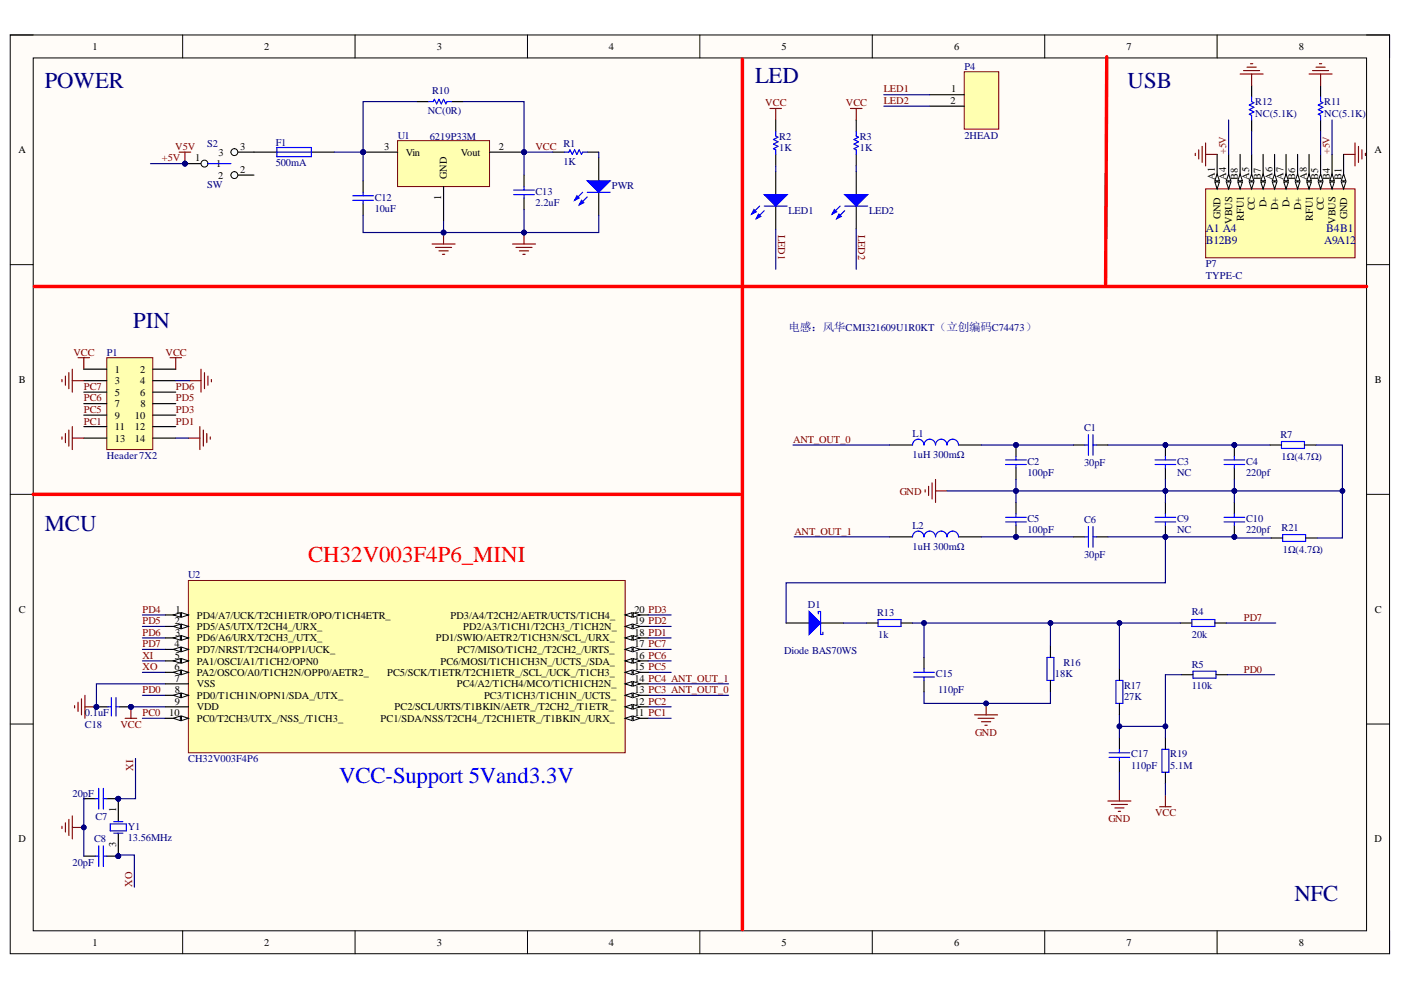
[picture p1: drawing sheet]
<svg xmlns="http://www.w3.org/2000/svg" width="297mm" height="210mm" viewBox="0 0 297 210" stroke-linecap="round" stroke-linejoin="round" font-family="sans-serif">
<defs><g id="words">
<g font-size="4.8" fill="#000080">
<text x="160.1" y="17.6">LED</text>
<text x="9.5" y="18.6">POWER</text>
<text x="239.1" y="18.6">USB</text>
<text x="28.3" y="69.5">PIN</text>
<text x="9.5" y="112.6">MCU</text>
<text x="274.4" y="190.9">NFC</text>
</g>
<text font-size="4.8" fill="#f00" x="65.3" y="119.1">CH32V003F4P6_MINI</text>
<text font-size="4.8" fill="#00f" x="71.9" y="165.9">VCC-Support 5Vand3.3V</text>
<g font-size="2.5" fill="#000080">
<text x="255.7" y="51.7">B12B9</text>
<text x="255.7" y="49.3">A1 A4</text>
<text x="280.8" y="51.7">A9A12</text>
<text x="281.2" y="49.3">B4B1</text>
<text x="167.2" y="70.2">电感：风华CMI321609U1R0KT（立创编码C74473）</text>
</g>
<g font-size="2.2">
<text x="19.6" y="10.6">1</text>
<text x="56" y="10.6">2</text>
<text x="92.6" y="10.6">3</text>
<text x="129.1" y="10.6">4</text>
<text x="165.7" y="10.6">5</text>
<text x="202.3" y="10.6">6</text>
<text x="238.8" y="10.6">7</text>
<text x="275.4" y="10.6">8</text>
<text x="201.5" y="22.1">2</text>
<text x="201.7" y="19.6">1</text>
<text x="3.9" y="32.5">A</text>
<text x="41.4" y="34.2">1</text>
<text x="45.9" y="35.5">1</text>
<text x="46.4" y="33">3</text>
<text x="50.9" y="31.8">3</text>
<text x="81.5" y="31.8">3</text>
<text x="86" y="33">Vin</text>
<text x="97.7" y="33">Vout</text>
<text x="105.7" y="31.8">2</text>
<text x="291.4" y="32.5">A</text>
<text x="46.3" y="37.9">2</text>
<text x="50.9" y="36.7">2</text>
<text x="94.7" y="37.9" transform="rotate(-90 94.7 37.9)">GND</text>
<text x="257.6" y="38.1" transform="rotate(-90 257.6 38.1)">A1</text>
<text x="260" y="38.1" transform="rotate(-90 260 38.1)">A4</text>
<text x="262.4" y="38.1" transform="rotate(-90 262.4 38.1)">B8</text>
<text x="264.9" y="38.1" transform="rotate(-90 264.9 38.1)">A5</text>
<text x="267.3" y="38.1" transform="rotate(-90 267.3 38.1)">B7</text>
<text x="269.8" y="38.1" transform="rotate(-90 269.8 38.1)">A6</text>
<text x="272.2" y="38.1" transform="rotate(-90 272.2 38.1)">A7</text>
<text x="274.6" y="38.1" transform="rotate(-90 274.6 38.1)">B6</text>
<text x="277.1" y="38.1" transform="rotate(-90 277.1 38.1)">A8</text>
<text x="279.5" y="38.1" transform="rotate(-90 279.5 38.1)">B5</text>
<text x="282" y="38.1" transform="rotate(-90 282 38.1)">B4</text>
<text x="284.4" y="38.1" transform="rotate(-90 284.4 38.1)">B1</text>
<text x="93.6" y="42.3" transform="rotate(-90 93.6 42.3)">1</text>
<text x="258.8" y="46.4" transform="rotate(-90 258.8 46.4)">GND</text>
<text x="261.2" y="47.5" transform="rotate(-90 261.2 47.5)">VBUS</text>
<text x="263.7" y="46.8" transform="rotate(-90 263.7 46.8)">RFU1</text>
<text x="266.1" y="44.6" transform="rotate(-90 266.1 44.6)">CC</text>
<text x="268.5" y="44" transform="rotate(-90 268.5 44)">D-</text>
<text x="271" y="44.5" transform="rotate(-90 271 44.5)">D+</text>
<text x="273.4" y="44" transform="rotate(-90 273.4 44)">D-</text>
<text x="275.9" y="44.5" transform="rotate(-90 275.9 44.5)">D+</text>
<text x="278.3" y="46.8" transform="rotate(-90 278.3 46.8)">RFU1</text>
<text x="280.7" y="44.6" transform="rotate(-90 280.7 44.6)">CC</text>
<text x="283.1" y="47.5" transform="rotate(-90 283.1 47.5)">VBUS</text>
<text x="285.6" y="46.4" transform="rotate(-90 285.6 46.4)">GND</text>
<text x="4" y="81.2">B</text>
<text x="24.4" y="79">1</text>
<text x="24.4" y="81.5">3</text>
<text x="24.4" y="83.9">5</text>
<text x="29.7" y="79">2</text>
<text x="29.7" y="81.5">4</text>
<text x="29.7" y="83.9">6</text>
<text x="291.5" y="81.2">B</text>
<text x="24.4" y="86.4">7</text>
<text x="24.4" y="88.8">9</text>
<text x="28.6" y="88.8">10</text>
<text x="29.8" y="86.4">8</text>
<text x="24.4" y="91.2">11</text>
<text x="24.4" y="93.7">13</text>
<text x="28.6" y="91.2">12</text>
<text x="28.6" y="93.7">14</text>
<text x="4" y="129.9">C</text>
<text x="37.2" y="129.9">1</text>
<text x="41.7" y="131.2">PD4/A7/UCK/T2CH1ETR/OPO/T1CH4ETR_</text>
<text x="95.5" y="131.2">PD3/A4/T2CH2/AETR/UCTS/T1CH4_</text>
<text x="134.5" y="129.9">20 PD3</text>
<text x="291.5" y="129.9">C</text>
<text x="37" y="137.3">4</text>
<text x="37.1" y="132.4">2</text>
<text x="37.1" y="134.8">3</text>
<text x="41.7" y="133.6">PD5/A5/UTX/T2CH4_/URX_</text>
<text x="41.7" y="136">PD6/A6/URX/T2CH3_/UTX_</text>
<text x="92.4" y="136">PD1/SWIO/AETR2/T1CH3N/SCL_/URX_</text>
<text x="98.2" y="133.6">PD2/A3/T1CH1/T2CH3_/T1CH2N_</text>
<text x="134.5" y="132.4">19 PD2</text>
<text x="134.5" y="134.8">18 PD1</text>
<text x="134.5" y="137.3">17 PC7</text>
<text x="37" y="142.1">6</text>
<text x="37.1" y="139.6">5</text>
<text x="41.7" y="138.5">PD7/NRST/T2CH4/OPP1/UCK_</text>
<text x="41.7" y="140.9">PA1/OSCI/A1/T1CH2/OPN0</text>
<text x="41.7" y="143.4">PA2/OSCO/A0/T1CH2N/OPP0/AETR2_</text>
<text x="82.1" y="143.4">PC5/SCK/T1ETR/T2CH1ETR_/SCL_/UCK_/T1CH3_</text>
<text x="93.4" y="140.9">PC6/MOSI/T1CH1CH3N_/UCTS_/SDA_</text>
<text x="96.9" y="138.5">PC7/MISO/T1CH2_/T2CH2_/URTS_</text>
<text x="134.5" y="142.1">15 PC5</text>
<text x="134.5" y="139.6">16 PC6</text>
<text x="37.1" y="144.5">7</text>
<text x="37.1" y="147">8</text>
<text x="37.1" y="149.4">9</text>
<text x="41.7" y="145.7">VSS</text>
<text x="41.7" y="148.2">PD0/T1CH1N/OPN1/SDA_/UTX_</text>
<text x="96.9" y="145.7">PC4/A2/T1CH4/MCO/T1CH1CH2N_</text>
<text x="102.6" y="148.2">PC3/T1CH3/T1CH1N_/UCTS_</text>
<text x="134.5" y="144.5">14 PC4 ANT_OUT_1</text>
<text x="134.5" y="149.4">12 PC2</text>
<text x="134.5" y="147">13 PC3 ANT_OUT_0</text>
<text x="35.9" y="151.8">10</text>
<text x="41.7" y="150.6">VDD</text>
<text x="41.7" y="153.1">PC0/T2CH3/UTX_/NSS_/T1CH3_</text>
<text x="80.7" y="153.1">PC1/SDA/NSS/T2CH4_/T2CH1ETR_/T1BKIN_/URX_</text>
<text x="83.7" y="150.6">PC2/SCL/URTS/T1BKIN/AETR_/T2CH2_/T1ETR_</text>
<text x="134.5" y="151.8">11 PC1</text>
<text x="24.6" y="172.3" transform="rotate(-90 24.6 172.3)">1</text>
<text x="3.9" y="178.6">D</text>
<text x="24.6" y="179.5" transform="rotate(-90 24.6 179.5)">3</text>
<text x="291.4" y="178.6">D</text>
<text x="19.6" y="200.6">1</text>
<text x="56" y="200.6">2</text>
<text x="92.6" y="200.6">3</text>
<text x="129.1" y="200.6">4</text>
<text x="165.7" y="200.6">5</text>
<text x="202.3" y="200.6">6</text>
<text x="238.8" y="200.6">7</text>
<text x="275.4" y="200.6">8</text>
</g>
<g font-size="2.2" fill="#000080">
<text x="204.5" y="14.8">P4</text>
<text x="91.6" y="19.9">R10</text>
<text x="266.1" y="22.3">R12</text>
<text x="280.8" y="22.3">R11</text>
<text x="84.3" y="29.4">U1</text>
<text x="90.7" y="24.3">NC(0R)</text>
<text x="91.1" y="29.6">6219P33M</text>
<text x="165.2" y="29.6">R2</text>
<text x="182.3" y="29.6">R3</text>
<text x="204.5" y="29.4">2HEAD</text>
<text x="266.1" y="24.8">NC(5.1K)</text>
<text x="280.8" y="24.8">NC(5.1K)</text>
<text x="43.9" y="31.1">S2</text>
<text x="58.5" y="30.9">F1</text>
<text x="58.5" y="35.2">500mA</text>
<text x="119.5" y="35">1K</text>
<text x="119.5" y="31.1">R1</text>
<text x="165.2" y="32">1K</text>
<text x="182.3" y="32">1K</text>
<text x="43.9" y="39.8">SW</text>
<text x="113.5" y="41.3">C13</text>
<text x="129.7" y="40.1">PWR</text>
<text x="79.4" y="42.5">C12</text>
<text x="79.4" y="45">10uF</text>
<text x="113.5" y="43.7">2.2uF</text>
<text x="167.2" y="45.5">LED1</text>
<text x="184.3" y="45.5">LED2</text>
<text x="255.7" y="56.6">P7</text>
<text x="255.7" y="59.1">TYPE-C</text>
<text x="22.7" y="75.4">P1</text>
<text x="193.5" y="92.6">L1</text>
<text x="229.9" y="91.5">C1</text>
<text x="271.5" y="92.9">R7</text>
<text x="22.7" y="97.3">Header7X2</text>
<text x="193.5" y="97">1uH 300mΩ</text>
<text x="217.8" y="98.6">C2</text>
<text x="217.8" y="100.9">100pF</text>
<text x="229.9" y="98.7">30pF</text>
<text x="249.6" y="98.6">C3</text>
<text x="249.6" y="100.9">NC</text>
<text x="264.2" y="98.6">C4</text>
<text x="264.2" y="100.9">220pf</text>
<text x="271.7" y="97.5">1Ω(4.7Ω)</text>
<text x="193.5" y="112.2">L2</text>
<text x="217.8" y="110.7">C5</text>
<text x="217.8" y="113.1">100pF</text>
<text x="229.9" y="111">C6</text>
<text x="249.6" y="110.7">C9</text>
<text x="249.6" y="113.1">NC</text>
<text x="264.2" y="110.7">C10</text>
<text x="264.2" y="113.1">220pf</text>
<text x="271.7" y="112.7">R21</text>
<text x="193.5" y="116.6">1uH 300mΩ</text>
<text x="229.9" y="118.3">30pF</text>
<text x="272" y="117.2">1Ω(4.7Ω)</text>
<text x="39.9" y="122.6">U2</text>
<text x="171.3" y="129">D1</text>
<text x="185.9" y="130.7">R13</text>
<text x="252.7" y="130.4">R4</text>
<text x="186.2" y="135.3">1k</text>
<text x="252.7" y="135.3">20k</text>
<text x="166.2" y="138.7">Diode BAS70WS</text>
<text x="198.4" y="143.6">C15</text>
<text x="223.7" y="143.6">18K</text>
<text x="225.5" y="141.2">R16</text>
<text x="252.7" y="141.6">R5</text>
<text x="198.9" y="147">110pF</text>
<text x="238.3" y="146">R17</text>
<text x="238.3" y="148.4">27K</text>
<text x="252.7" y="146">110k</text>
<text x="18" y="154.3">C18</text>
<text x="18" y="151.8">0.1uF</text>
<text x="39.9" y="161.6">CH32V003F4P6</text>
<text x="239.8" y="160.6">C17</text>
<text x="248.1" y="160.6">R19</text>
<text x="239.8" y="163.1">110pF</text>
<text x="248.1" y="163.1">5.1M</text>
<text x="15.4" y="168.9">20pF</text>
<text x="20.2" y="173.8">C7</text>
<text x="20" y="178.6">C8</text>
<text x="27.1" y="176">Y1</text>
<text x="27.1" y="178.4">13.56MHz</text>
<text x="15.4" y="183.5">20pF</text>
</g>
<g font-size="2.2" fill="#800000">
<text x="162.3" y="22.6">VCC</text>
<text x="179.3" y="22.6">VCC</text>
<text x="187.4" y="19.6">LED1</text>
<text x="187.4" y="22.1">LED2</text>
<text x="34.3" y="34.2">+5V</text>
<text x="37.1" y="31.8">V5V</text>
<text x="113.5" y="31.8">VCC</text>
<text x="165" y="49.8" transform="rotate(90 165 49.8)">LED1</text>
<text x="182" y="49.8" transform="rotate(90 182 49.8)">LED2</text>
<text x="15.6" y="75.4">VCC</text>
<text x="35.1" y="75.4">VCC</text>
<text x="17.8" y="82.7">PC7</text>
<text x="37.3" y="82.7">PD6</text>
<text x="17.8" y="87.6">PC5</text>
<text x="17.8" y="85.1">PC6</text>
<text x="37.3" y="85.1">PD5</text>
<text x="37.3" y="87.6">PD3</text>
<text x="17.8" y="90">PC1</text>
<text x="37.3" y="90">PD1</text>
<text x="168.2" y="93.9">ANT_OUT_0</text>
<text x="190.8" y="104.9">GND</text>
<text x="168.4" y="113.4">ANT_OUT_1</text>
<text x="30.2" y="129.9">PD4</text>
<text x="263.7" y="131.6">PD7</text>
<text x="30.2" y="132.4">PD5</text>
<text x="30.2" y="134.8">PD6</text>
<text x="30.2" y="137.3">PD7</text>
<text x="30.2" y="139.6">XI</text>
<text x="30.2" y="142.1">XO</text>
<text x="263.7" y="142.6">PD0</text>
<text x="30.2" y="147">PD0</text>
<text x="25.5" y="154.3">VCC</text>
<text x="30.2" y="151.8">PC0</text>
<text x="206.8" y="156">GND</text>
<text x="28.3" y="163.5" transform="rotate(-90 28.3 163.5)">XI</text>
<text x="244.9" y="173">VCC</text>
<text x="235" y="174.2">GND</text>
<text x="28" y="188.1" transform="rotate(-90 28 188.1)">XO</text>
</g>
<g font-size="2.2" fill="#781915">
<text x="260" y="32.7" transform="rotate(-90 260 32.7)">+5V</text>
<text x="282" y="32.7" transform="rotate(-90 282 32.7)">+5V</text>
</g>
</g></defs>
<path d="M2.2 7.4h292.4v194.8h-292.4z" fill-rule="evenodd" fill="#fffcf8"/>
<path d="M2.2 7.4h292.4v194.8h-292.4z" fill="none" stroke="#000" stroke-width=".21"/>
<path d="M7 12.3h282.7v185.1h-282.7z" fill-rule="evenodd" fill="#fffcf8"/>
<g fill="none" stroke="#000" stroke-width=".21">
<path d="M2.2 7.4h4.8M7 12.3h282.7v185.1h-282.7zM38.7 7.4v4.9M75.3 7.4v4.9M111.8 7.4v4.9M148.4 7.4v4.9M184.9 7.4v4.9M221.5 7.4v4.9M258.1 7.4v4.9M289.7 7.4h4.9v4.9M2.2 56.1h4.8M289.7 56.1h4.9"/>
<path d="M2.2 104.8h4.8M289.7 104.8h4.9M2.2 153.5h4.8M289.7 153.5h4.9M38.7 197.4v4.8M75.3 197.4v4.8M111.8 197.4v4.8M148.4 197.4v4.8M184.9 197.4v4.8M221.5 197.4v4.8M258.1 197.4v4.8M294.6 197.4v4.8"/>
</g>
<path d="M38 32.3h2.4M39.2 32.3v2.4" fill="none" stroke="#800000" stroke-width=".24"/>
<circle cx="39.2" cy="34.7" r=".49" fill="#000080"/>
<circle cx="39.2" cy="34.7" r=".49" fill="none" stroke="#000080" stroke-width=".21"/>
<path d="M53.8 32.3h4.9M66 32.3h4.9" fill="none" stroke="#000" stroke-width=".24"/>
<path d="M58.7 31.3h7.3v1.9h-7.3zM58.7 32.3h7.3" fill="none" stroke="#00f" stroke-width=".24"/>
<path d="M91.6 51.7h4.9M92.3 52.5h3.4M93.1 53.2h1.9M93.8 53.9h.5M94 49.3v2.4" fill="none" stroke="#800000" stroke-width=".24"/>
<circle cx="94" cy="49.3" r=".49" fill="#000080"/>
<circle cx="94" cy="49.3" r=".49" fill="none" stroke="#000080" stroke-width=".21"/>
<path d="M108.7 51.7h4.8M109.4 52.5h3.4M110.1 53.2h2M110.9 53.9h.4M111.1 49.3v2.4" fill="none" stroke="#800000" stroke-width=".24"/>
<circle cx="111.1" cy="49.3" r=".49" fill="#000080"/>
<circle cx="111.1" cy="49.3" r=".49" fill="none" stroke="#000080" stroke-width=".21"/>
<path d="M126.9 33.5v4.8M126.9 40.8v4.8" fill="none" stroke="#000" stroke-width=".24"/>
<path d="M124.5 38.3h4.9l-2.5 2.5z" fill="#00f"/>
<path d="M124.5 38.3h4.9l-2.5 2.5zM123.5 40.8l-1.7 1.7M124.5 41.7l-1.7 1.8" fill="none" stroke="#00f" stroke-width=".24"/>
<path d="M123.3 42.5l.5 .5-1 .5z" fill="#00f"/>
<path d="M123.3 42.5l.5 .5-1 .5z" fill="none" stroke="#00f" stroke-width=".24"/>
<path d="M122.3 41.5l.5 .5-1 .5z" fill="#00f"/>
<path d="M119.6 32.3h1l.2-.5 .5 .9 .5-.9 .5 .9 .5-.9 .5 .9 .2-.4h1M122.3 41.5l.5 .5-1 .5zM124.5 40.8h4.9" fill="none" stroke="#00f" stroke-width=".24"/>
<path d="M117.2 32.3h2.4M124.5 32.3h2.4" fill="none" stroke="#000" stroke-width=".24"/>
<circle cx="39.2" cy="34.7" r=".49" fill="#000080"/>
<circle cx="39.2" cy="34.7" r=".49" fill="none" stroke="#000080" stroke-width=".21"/>
<path d="M39.2 34.7h4.9" fill="none" stroke="#000" stroke-width=".24"/>
<circle cx="43.4" cy="34.7" r=".73" fill="#f8fcff"/>
<circle cx="43.4" cy="34.7" r=".73" fill="none" stroke="#000" stroke-width=".21"/>
<circle cx="39.2" cy="34.7" r=".49" fill="#000080"/>
<circle cx="39.2" cy="34.7" r=".49" fill="none" stroke="#000080" stroke-width=".21"/>
<path d="M49 32.3h4.8" fill="none" stroke="#000" stroke-width=".24"/>
<circle cx="49.7" cy="32.3" r=".73" fill="#f8fcff"/>
<circle cx="49.7" cy="32.3" r=".73" fill="none" stroke="#000" stroke-width=".21"/>
<path d="M49 37.1h4.8" fill="none" stroke="#000" stroke-width=".24"/>
<circle cx="49.7" cy="37.1" r=".73" fill="#f8fcff"/>
<circle cx="49.7" cy="37.1" r=".73" fill="none" stroke="#000" stroke-width=".21"/>
<path d="M44.1 34.7h4.9" fill="none" stroke="#00f" stroke-width=".24"/>
<path d="M164.5 36.4v4.9M164.5 43.7v4.9" fill="none" stroke="#000" stroke-width=".24"/>
<path d="M162 41.3h4.9l-2.4 2.4z" fill="#00f"/>
<path d="M161.1 43.7l-1.7 1.7M162 41.3h4.9l-2.4 2.4zM162 44.7l-1.7 1.7" fill="none" stroke="#00f" stroke-width=".24"/>
<path d="M160.8 45.4l.5 .5-1 .5z" fill="#00f"/>
<path d="M160.8 45.4l.5 .5-1 .5z" fill="none" stroke="#00f" stroke-width=".24"/>
<path d="M159.8 44.4l.5 .5-.9 .5z" fill="#00f"/>
<path d="M164.5 27.9v.9l.5 .3-1 .5 1 .5-1 .4 1 .5-1 .5 .5 .3v.9M159.8 44.4l.5 .5-.9 .5zM162 43.7h4.9" fill="none" stroke="#00f" stroke-width=".24"/>
<path d="M164.5 25.4v2.5M164.5 32.7v2.5M181.5 36.4v4.9M181.5 43.7v4.9" fill="none" stroke="#000" stroke-width=".24"/>
<path d="M179.1 41.3h4.9l-2.5 2.4z" fill="#00f"/>
<path d="M178.1 43.7l-1.7 1.7M179.1 41.3h4.9l-2.5 2.4zM179.1 44.7l-1.7 1.7" fill="none" stroke="#00f" stroke-width=".24"/>
<path d="M177.9 45.4l.5 .5-1 .5z" fill="#00f"/>
<path d="M177.9 45.4l.5 .5-1 .5z" fill="none" stroke="#00f" stroke-width=".24"/>
<path d="M176.9 44.4l.5 .5-1 .5z" fill="#00f"/>
<path d="M181.5 27.9v.9l.5 .3-.9 .5 .9 .5-.9 .5 .9 .4-.9 .5 .4 .3v.9M176.9 44.4l.5 .5-1 .5zM179.1 43.7h4.9" fill="none" stroke="#00f" stroke-width=".24"/>
<path d="M181.5 25.4v2.5M181.5 32.7v2.5" fill="none" stroke="#000" stroke-width=".24"/>
<path d="M204.4 15.2h7.3v12.2h-7.3z" fill-rule="evenodd" fill="#ffffb0"/>
<path d="M204.4 15.2h7.3v12.2h-7.3z" fill="none" stroke="#800000" stroke-width=".21"/>
<path d="M197.1 20.1h7.3M197.1 22.5h7.3" fill="none" stroke="#000" stroke-width=".24"/>
<path d="M253.4 32.5v.5M254.2 31.8v1.9M254.9 31v3.4M255.6 30.3v4.9M255.6 32.7h2.5M284.9 32.7h2.4M287.3 30.3v4.9M288 31v3.4M288.8 31.8v1.9M289.5 32.5v.5" fill="none" stroke="#800000" stroke-width=".24"/>
<path d="M255.6 40h31.7v14.7h-31.7z" fill-rule="evenodd" fill="#ffffb0"/>
<path d="M255.6 40h31.7v14.7h-31.7z" fill="none" stroke="#800000" stroke-width=".21"/>
<path d="M284.9 32.7v7.3" fill="none" stroke="#000" stroke-width=".24"/>
<path d="M284.4 38.6h.9l-.4 1.4z" fill="#f8fcff"/>
<path d="M284.4 38.6h.9l-.4 1.4z" fill="none" stroke="#000" stroke-width=".21"/>
<path d="M284.9 36.9l.4 1.4h-.9z" fill="#f8fcff"/>
<path d="M284.9 36.9l.4 1.4h-.9z" fill="none" stroke="#000" stroke-width=".21"/>
<path d="M282.4 32.7v7.3" fill="none" stroke="#000" stroke-width=".24"/>
<path d="M281.9 38.6h1l-.5 1.4z" fill="#f8fcff"/>
<path d="M281.9 38.6h1l-.5 1.4z" fill="none" stroke="#000" stroke-width=".21"/>
<path d="M282.4 36.9l.5 1.4h-1z" fill="#f8fcff"/>
<path d="M282.4 36.9l.5 1.4h-1z" fill="none" stroke="#000" stroke-width=".21"/>
<path d="M280 32.7v7.3" fill="none" stroke="#000" stroke-width=".24"/>
<path d="M279.5 38.6h1l-.5 1.4z" fill="#f8fcff"/>
<path d="M279.5 38.6h1l-.5 1.4z" fill="none" stroke="#000" stroke-width=".21"/>
<path d="M280 36.9l.5 1.4h-1z" fill="#f8fcff"/>
<path d="M280 36.9l.5 1.4h-1z" fill="none" stroke="#000" stroke-width=".21"/>
<path d="M275.1 32.7v7.3" fill="none" stroke="#000" stroke-width=".24"/>
<path d="M274.6 38.6h1l-.5 1.4z" fill="#f8fcff"/>
<path d="M274.6 38.6h1l-.5 1.4z" fill="none" stroke="#000" stroke-width=".21"/>
<path d="M275.1 36.9l.5 1.4h-1z" fill="#f8fcff"/>
<path d="M275.1 36.9l.5 1.4h-1z" fill="none" stroke="#000" stroke-width=".21"/>
<path d="M267.8 32.7v7.3" fill="none" stroke="#000" stroke-width=".24"/>
<path d="M267.3 38.6h1l-.5 1.4z" fill="#f8fcff"/>
<path d="M267.3 38.6h1l-.5 1.4z" fill="none" stroke="#000" stroke-width=".21"/>
<path d="M267.8 36.9l.5 1.4h-1z" fill="#f8fcff"/>
<path d="M267.8 36.9l.5 1.4h-1z" fill="none" stroke="#000" stroke-width=".21"/>
<path d="M262.9 32.7v7.3" fill="none" stroke="#000" stroke-width=".24"/>
<path d="M262.4 38.6h1l-.5 1.4z" fill="#f8fcff"/>
<path d="M262.4 38.6h1l-.5 1.4z" fill="none" stroke="#000" stroke-width=".21"/>
<path d="M262.9 36.9l.5 1.4h-1z" fill="#f8fcff"/>
<path d="M262.9 36.9l.5 1.4h-1z" fill="none" stroke="#000" stroke-width=".21"/>
<path d="M258.1 32.7v7.3" fill="none" stroke="#000" stroke-width=".24"/>
<path d="M257.6 38.6h.9l-.4 1.4z" fill="#f8fcff"/>
<path d="M257.6 38.6h.9l-.4 1.4z" fill="none" stroke="#000" stroke-width=".21"/>
<path d="M258.1 36.9l.4 1.4h-.9z" fill="#f8fcff"/>
<path d="M258.1 36.9l.4 1.4h-.9z" fill="none" stroke="#000" stroke-width=".21"/>
<path d="M260.5 32.7v7.3" fill="none" stroke="#000" stroke-width=".24"/>
<path d="M260 38.6h1l-.5 1.4z" fill="#f8fcff"/>
<path d="M260 38.6h1l-.5 1.4z" fill="none" stroke="#000" stroke-width=".21"/>
<path d="M260.5 36.9l.5 1.4h-1z" fill="#f8fcff"/>
<path d="M260.5 36.9l.5 1.4h-1z" fill="none" stroke="#000" stroke-width=".21"/>
<path d="M265.4 32.7v7.3" fill="none" stroke="#000" stroke-width=".24"/>
<path d="M264.9 38.6h.9l-.4 1.4z" fill="#f8fcff"/>
<path d="M264.9 38.6h.9l-.4 1.4z" fill="none" stroke="#000" stroke-width=".21"/>
<path d="M265.4 36.9l.4 1.4h-.9z" fill="#f8fcff"/>
<path d="M265.4 36.9l.4 1.4h-.9z" fill="none" stroke="#000" stroke-width=".21"/>
<path d="M270.2 32.7v7.3" fill="none" stroke="#000" stroke-width=".24"/>
<path d="M269.8 38.6h.9l-.5 1.4z" fill="#f8fcff"/>
<path d="M269.8 38.6h.9l-.5 1.4z" fill="none" stroke="#000" stroke-width=".21"/>
<path d="M270.2 36.9l.5 1.4h-.9z" fill="#f8fcff"/>
<path d="M270.2 36.9l.5 1.4h-.9z" fill="none" stroke="#000" stroke-width=".21"/>
<path d="M272.7 32.7v7.3" fill="none" stroke="#000" stroke-width=".24"/>
<path d="M272.2 38.6h1l-.5 1.4z" fill="#f8fcff"/>
<path d="M272.2 38.6h1l-.5 1.4z" fill="none" stroke="#000" stroke-width=".21"/>
<path d="M272.7 36.9l.5 1.4h-1z" fill="#f8fcff"/>
<path d="M272.7 36.9l.5 1.4h-1z" fill="none" stroke="#000" stroke-width=".21"/>
<path d="M277.5 32.7v7.3" fill="none" stroke="#000" stroke-width=".24"/>
<path d="M277.1 38.6h.9l-.5 1.4z" fill="#f8fcff"/>
<path d="M277.1 38.6h.9l-.5 1.4z" fill="none" stroke="#000" stroke-width=".21"/>
<path d="M277.5 36.9l.5 1.4h-.9z" fill="#f8fcff"/>
<path d="M277.5 36.9l.5 1.4h-.9z" fill="none" stroke="#000" stroke-width=".21"/>
<circle cx="20.4" cy="149.9" r=".49" fill="#000080"/>
<circle cx="20.4" cy="149.9" r=".49" fill="none" stroke="#000080" stroke-width=".21"/>
<circle cx="27.8" cy="149.9" r=".49" fill="#000080"/>
<circle cx="27.8" cy="149.9" r=".49" fill="none" stroke="#000080" stroke-width=".21"/>
<path d="M20.4 149.9h2.5" fill="none" stroke="#000" stroke-width=".24"/>
<circle cx="20.4" cy="149.9" r=".49" fill="#000080"/>
<circle cx="20.4" cy="149.9" r=".49" fill="none" stroke="#000080" stroke-width=".21"/>
<path d="M25.3 149.9h2.5" fill="none" stroke="#000" stroke-width=".24"/>
<circle cx="27.8" cy="149.9" r=".49" fill="#000080"/>
<circle cx="27.8" cy="149.9" r=".49" fill="none" stroke="#000080" stroke-width=".21"/>
<path d="M22.9 149.9h.7M23.6 147.9v3.9M24.6 147.9v3.9M24.6 149.9h.7" fill="none" stroke="#00f" stroke-width=".24"/>
<path d="M26.5 152.3h2.5M27.8 149.9v2.4" fill="none" stroke="#800000" stroke-width=".24"/>
<circle cx="27.8" cy="149.9" r=".49" fill="#000080"/>
<circle cx="27.8" cy="149.9" r=".49" fill="none" stroke="#000080" stroke-width=".21"/>
<path d="M15.8 149.6v.5M16.5 148.9v1.9M17.3 148.2v3.4M18 147.4v4.9M18 149.9h2.4" fill="none" stroke="#800000" stroke-width=".24"/>
<circle cx="20.4" cy="149.9" r=".49" fill="#000080"/>
<circle cx="20.4" cy="149.9" r=".49" fill="none" stroke="#000080" stroke-width=".21"/>
<path d="M77 38.3v2.5M111.1 37.1v2.5M77 43.2v2.4M111.1 42v2.4" fill="none" stroke="#000" stroke-width=".24"/>
<path d="M111.1 39.6v.7M74.8 42.5h4.4M74.8 41.5h4.4M77 40.8v.7M77 42.5v.7M108.9 40.3h4.4M108.9 41.3h4.4M111.1 41.3v.7" fill="none" stroke="#00f" stroke-width=".24"/>
<path d="M16.5 75.8h2.5M17.8 75.8v2.5M36 75.8h2.5M37.3 75.8v2.5" fill="none" stroke="#800000" stroke-width=".24"/>
<path d="M22.6 75.8h9.8v19.5h-9.8z" fill-rule="evenodd" fill="#ffffb0"/>
<path d="M22.6 75.8h9.8v19.5h-9.8z" fill="none" stroke="#800000" stroke-width=".21"/>
<g fill="none" stroke="#000" stroke-width=".24">
<path d="M17.8 78.3h4.8M32.4 78.3h4.9M17.8 80.7h4.8M17.8 83.1h4.8M17.8 85.6h4.8M17.8 88h4.8M17.8 90.4h4.8M17.8 92.9h4.8M32.4 80.7h4.9M32.4 83.1h4.9M32.4 85.6h4.9M32.4 88h4.9"/>
<path d="M32.4 90.4h4.9M32.4 92.9h4.9"/>
</g>
<path d="M157.4 12.5v184.6M234.7 12l-.3 48.3M7.3 60.7h149.9M157.4 60.7h132.3" fill="none" stroke="#f00" stroke-width=".73"/>
<circle cx="25.1" cy="169.3" r=".49" fill="#000080"/>
<circle cx="25.1" cy="169.3" r=".49" fill="none" stroke="#000080" stroke-width=".21"/>
<circle cx="25.1" cy="181.5" r=".49" fill="#000080"/>
<circle cx="25.1" cy="181.5" r=".49" fill="none" stroke="#000080" stroke-width=".21"/>
<path d="M25.1 169.3v4.9" fill="none" stroke="#000" stroke-width=".24"/>
<circle cx="25.1" cy="169.3" r=".49" fill="#000080"/>
<circle cx="25.1" cy="169.3" r=".49" fill="none" stroke="#000080" stroke-width=".21"/>
<path d="M25.1 176.7v4.8" fill="none" stroke="#000" stroke-width=".24"/>
<circle cx="25.1" cy="181.5" r=".49" fill="#000080"/>
<circle cx="25.1" cy="181.5" r=".49" fill="none" stroke="#000080" stroke-width=".21"/>
<path d="M23.4 174.7h3.4v1.5h-3.4zM24.1 176.7h2M24.1 174.2h2" fill="none" stroke="#00f" stroke-width=".24"/>
<path d="M13.1 175.2v.5M13.9 174.5v1.9M14.6 173.7v3.4M15.3 173v4.9M15.3 175.4h2.5" fill="none" stroke="#800000" stroke-width=".24"/>
<circle cx="17.8" cy="175.4" r=".49" fill="#000080"/>
<circle cx="17.8" cy="175.4" r=".49" fill="none" stroke="#000080" stroke-width=".21"/>
<circle cx="25.1" cy="181.5" r=".49" fill="#000080"/>
<circle cx="25.1" cy="181.5" r=".49" fill="none" stroke="#000080" stroke-width=".21"/>
<path d="M17.8 181.5h2.4M22.6 181.5h2.5" fill="none" stroke="#000" stroke-width=".24"/>
<circle cx="25.1" cy="181.5" r=".49" fill="#000080"/>
<circle cx="25.1" cy="181.5" r=".49" fill="none" stroke="#000080" stroke-width=".21"/>
<path d="M20.9 179.3v4.4M21.9 179.3v4.4M20.2 181.5h.7M21.9 181.5h.7" fill="none" stroke="#00f" stroke-width=".24"/>
<circle cx="25.1" cy="169.3" r=".49" fill="#000080"/>
<circle cx="25.1" cy="169.3" r=".49" fill="none" stroke="#000080" stroke-width=".21"/>
<path d="M17.8 169.3h2.4M22.6 169.3h2.5" fill="none" stroke="#000" stroke-width=".24"/>
<circle cx="25.1" cy="169.3" r=".49" fill="#000080"/>
<circle cx="25.1" cy="169.3" r=".49" fill="none" stroke="#000080" stroke-width=".21"/>
<path d="M20.2 169.3h.7M20.9 167.2v4.3M21.9 169.3h.7M21.9 167.2v4.3" fill="none" stroke="#00f" stroke-width=".24"/>
<path d="M163.3 23h2.4M164.5 23v2.4M180.3 23h2.5M181.5 23v2.4" fill="none" stroke="#800000" stroke-width=".24"/>
<circle cx="77" cy="32.3" r=".49" fill="#000080"/>
<circle cx="77" cy="32.3" r=".49" fill="none" stroke="#000080" stroke-width=".21"/>
<circle cx="111.1" cy="32.3" r=".49" fill="#000080"/>
<circle cx="111.1" cy="32.3" r=".49" fill="none" stroke="#000080" stroke-width=".21"/>
<path d="M84.3 29.8h19.5v9.8h-19.5z" fill-rule="evenodd" fill="#ffffb0"/>
<path d="M84.3 29.8h19.5v9.8h-19.5z" fill="none" stroke="#800000" stroke-width=".21"/>
<path d="M77 32.3h7.3" fill="none" stroke="#000" stroke-width=".24"/>
<circle cx="77" cy="32.3" r=".49" fill="#000080"/>
<circle cx="77" cy="32.3" r=".49" fill="none" stroke="#000080" stroke-width=".21"/>
<path d="M94 39.6v7.3M103.8 32.3h7.3" fill="none" stroke="#000" stroke-width=".24"/>
<circle cx="111.1" cy="32.3" r=".49" fill="#000080"/>
<circle cx="111.1" cy="32.3" r=".49" fill="none" stroke="#000080" stroke-width=".21"/>
<path d="M265.4 18.1v2.5M280 18.1v2.5M88.4 21.5h2.5M95.7 21.5h2.5M265.4 25.4v2.5M280 25.4v2.5" fill="none" stroke="#000" stroke-width=".24"/>
<path d="M90.9 21.5h1l.2-.5 .5 1 .5-1 .5 1 .4-1 .5 1 .3-.5h.9M265.4 20.6v.9l.4 .3-.9 .5 .9 .5-.9 .4 .9 .5-.9 .5 .5 .3v.9M280 20.6v.9l.5 .3-1 .5 1 .5-1 .4 1 .5-1 .5 .5 .3v.9" fill="none" stroke="#00f" stroke-width=".24"/>
<g fill="none" stroke="#800000" stroke-width=".24">
<path d="M262.9 15.7h4.9M263.7 15h3.4M264.4 14.2h1.9M265.1 13.5h.5M265.4 15.7v2.4M277.5 15.7h4.9M278.3 15h3.4M279 14.2h2M279.7 13.5h.5M280 15.7v2.4M206.6 151.6h4.9M207.4 152.3h3.4"/>
<path d="M208.1 153h1.9M208.8 153.8h.5M209.1 149.1v2.5"/>
</g>
<path d="M7 104.8h149.9" fill="none" stroke="#f00" stroke-width=".73"/>
<circle cx="209.1" cy="149.1" r=".49" fill="#000080"/>
<circle cx="209.1" cy="149.1" r=".49" fill="none" stroke="#000080" stroke-width=".21"/>
<path d="M196.2 103.8v.5M196.9 103.1v2M197.6 102.4v3.4M198.4 101.7v4.8M198.4 104.1h2.4M234.9 169.8h4.9M235.6 170.6h3.4M236.4 171.3h1.9M237.1 172h.5M237.3 167.4v2.4" fill="none" stroke="#800000" stroke-width=".24"/>
<path d="M188.6 94.4h4.9M203.2 94.4h4.9M188.6 113.8h4.9M203.2 113.8h4.9M166.7 132.1h4.8M174 132.1h4.9" fill="none" stroke="#000" stroke-width=".24"/>
<path d="M193.5 94.4a1.22 1.22 0 0 1 1.2-1.3 1.22 1.22 0 0 1 1.2 1.3 1.22 1.22 0 0 1 1.2-1.3 1.22 1.22 0 0 1 1.3 1.3 1.22 1.22 0 0 1 1.2-1.3 1.22 1.22 0 0 1 1.2 1.3 1.22 1.22 0 0 1 1.2-1.3 1.22 1.22 0 0 1 1.2 1.3M193.5 113.8a1.22 1.22 0 0 1 1.2-1.2 1.22 1.22 0 0 1 1.2 1.2 1.22 1.22 0 0 1 1.2-1.2 1.22 1.22 0 0 1 1.3 1.2 1.22 1.22 0 0 1 1.2-1.2 1.22 1.22 0 0 1 1.2 1.2 1.22 1.22 0 0 1 1.2-1.2 1.22 1.22 0 0 1 1.2 1.2" fill="none" stroke="#00f" stroke-width=".24"/>
<path d="M171.5 129.7l2.5 2.4-2.5 2.4z" fill="#00f"/>
<path d="M171.5 129.7l2.5 2.4-2.5 2.4zM173.5 130.1v-.4h.5v4.8h.5v-.5M186.2 131.4h4.8v1.4h-4.8zM222 139.4h1.4v4.9h-1.4z" fill="none" stroke="#00f" stroke-width=".24"/>
<path d="M183.7 132.1h2.5M191 132.1h2.5M222.7 137v2.4M222.7 144.3v2.4" fill="none" stroke="#000" stroke-width=".24"/>
<circle cx="215.4" cy="94.3" r=".49" fill="#000080"/>
<circle cx="215.4" cy="94.3" r=".49" fill="none" stroke="#000080" stroke-width=".21"/>
<path d="M215.4 94.4v2.4M215.4 99.2v2.5" fill="none" stroke="#000" stroke-width=".24"/>
<circle cx="215.4" cy="94.3" r=".49" fill="#000080"/>
<circle cx="215.4" cy="94.3" r=".49" fill="none" stroke="#000080" stroke-width=".21"/>
<path d="M213.2 97.5h4.4M213.2 98.5h4.4M215.4 96.8v.7M215.4 98.5v.7" fill="none" stroke="#00f" stroke-width=".24"/>
<circle cx="215.4" cy="113.8" r=".49" fill="#000080"/>
<circle cx="215.4" cy="113.8" r=".49" fill="none" stroke="#000080" stroke-width=".21"/>
<path d="M215.4 111.4v2.4" fill="none" stroke="#000" stroke-width=".24"/>
<circle cx="215.4" cy="113.8" r=".49" fill="#000080"/>
<circle cx="215.4" cy="113.8" r=".49" fill="none" stroke="#000080" stroke-width=".21"/>
<path d="M227.6 94.4h2.4M232.5 94.4h2.4M215.4 106.5v2.5M227.6 113.8h2.4M232.5 113.8h2.4" fill="none" stroke="#000" stroke-width=".24"/>
<path d="M230 94.4h.8M230.8 92.2v4.3M231.7 94.4h.8M231.7 92.2v4.3M213.2 109.7h4.4M213.2 110.7h4.4M215.4 109v.7M215.4 110.7v.7M230 113.8h.8M230.8 111.6v4.4M231.7 111.6v4.4M231.7 113.8h.8" fill="none" stroke="#00f" stroke-width=".24"/>
<circle cx="247.1" cy="94.3" r=".49" fill="#000080"/>
<circle cx="247.1" cy="94.3" r=".49" fill="none" stroke="#000080" stroke-width=".21"/>
<path d="M247.1 94.4v2.4M247.1 99.2v2.5" fill="none" stroke="#000" stroke-width=".24"/>
<circle cx="247.1" cy="94.3" r=".49" fill="#000080"/>
<circle cx="247.1" cy="94.3" r=".49" fill="none" stroke="#000080" stroke-width=".21"/>
<path d="M244.9 97.5h4.4M244.9 98.5h4.4M247.1 96.8v.7M247.1 98.5v.7" fill="none" stroke="#00f" stroke-width=".24"/>
<circle cx="247.1" cy="113.8" r=".49" fill="#000080"/>
<circle cx="247.1" cy="113.8" r=".49" fill="none" stroke="#000080" stroke-width=".21"/>
<path d="M247.1 111.4v2.4" fill="none" stroke="#000" stroke-width=".24"/>
<circle cx="247.1" cy="113.8" r=".49" fill="#000080"/>
<circle cx="247.1" cy="113.8" r=".49" fill="none" stroke="#000080" stroke-width=".21"/>
<path d="M247.1 106.5v2.5" fill="none" stroke="#000" stroke-width=".24"/>
<path d="M244.9 109.7h4.4M244.9 110.7h4.4M247.1 109v.7M247.1 110.7v.7" fill="none" stroke="#00f" stroke-width=".24"/>
<circle cx="261.7" cy="94.3" r=".49" fill="#000080"/>
<circle cx="261.7" cy="94.3" r=".49" fill="none" stroke="#000080" stroke-width=".21"/>
<path d="M261.7 94.4v2.4M261.7 99.2v2.5" fill="none" stroke="#000" stroke-width=".24"/>
<circle cx="261.7" cy="94.3" r=".49" fill="#000080"/>
<circle cx="261.7" cy="94.3" r=".49" fill="none" stroke="#000080" stroke-width=".21"/>
<path d="M259.5 97.5h4.4M259.5 98.5h4.4M261.7 96.8v.7M261.7 98.5v.7" fill="none" stroke="#00f" stroke-width=".24"/>
<circle cx="261.7" cy="113.8" r=".49" fill="#000080"/>
<circle cx="261.7" cy="113.8" r=".49" fill="none" stroke="#000080" stroke-width=".21"/>
<path d="M261.7 111.4v2.4" fill="none" stroke="#000" stroke-width=".24"/>
<circle cx="261.7" cy="113.8" r=".49" fill="#000080"/>
<circle cx="261.7" cy="113.8" r=".49" fill="none" stroke="#000080" stroke-width=".21"/>
<g fill="none" stroke="#000" stroke-width=".24">
<path d="M269.3 94.4h2.4M276.6 94.4h2.4M261.7 106.5v2.5M269.5 114.1h2.4M276.8 114.1h2.5M195.9 139.4v2.4M250.3 132.1h2.4M257.6 132.1h2.4M195.9 144.3v2.4M237.3 141.8v2.5M237.3 149.1v2.5M237.3 156.4v2.5"/>
<path d="M247.1 156.4v2.5M250.5 143.1h2.4M257.8 143.1h2.4M237.3 161.3v2.4M247.1 163.7v2.5"/>
</g>
<g fill="none" stroke="#00f" stroke-width=".24">
<path d="M271.7 93.6h4.9v1.5h-4.9zM259.5 109.7h4.4M259.5 110.7h4.4M261.7 109v.7M261.7 110.7v.7M271.9 113.3h4.9v1.5h-4.9zM252.7 131.4h4.9v1.4h-4.9zM193.7 142.6h4.4M193.7 143.5h4.4M195.9 141.8v.8M195.9 143.5v.8M235.2 159.6h4.3"/>
<path d="M236.6 144.3h1.5v4.8h-1.5zM237.3 158.9v.7M246.4 158.9h1.4v4.8h-1.4zM252.9 142.3h4.9v1.5h-4.9zM235.2 160.6h4.3M237.3 160.6v.7"/>
</g>
<g fill="none" stroke="#800000" stroke-width=".24">
<path d="M13.9 79.7v2M14.6 79v3.4M15.3 78.3v4.8M42.6 78.3v4.8M43.4 79v3.4M44.1 79.7v2M13.1 80.5v.5M13.1 92.6v.5M13.9 91.9v2M14.6 91.2v3.4M15.3 80.7h2.5M15.3 90.4v4.9"/>
<path d="M15.3 92.9h2.5M39.9 92.9h2.5M40.2 80.7h2.4M42.4 90.4v4.9M43.1 91.2v3.4M43.8 91.9v2M44.6 92.6v.5M44.8 80.5v.5M245.9 171.1h2.4M247.1 168.6v2.5"/>
</g>
<path d="M282.4 25.4v7.3M35.1 145h-14.7v4.9" fill="none" stroke="#000080" stroke-width=".24"/>
<circle cx="20.4" cy="149.9" r=".49" fill="#000080"/>
<circle cx="20.4" cy="149.9" r=".49" fill="none" stroke="#000080" stroke-width=".21"/>
<path d="M25.1 181.5v-.2h3.4v6.8" fill="none" stroke="#000080" stroke-width=".24"/>
<circle cx="25.1" cy="181.5" r=".49" fill="#000080"/>
<circle cx="25.1" cy="181.5" r=".49" fill="none" stroke="#000080" stroke-width=".21"/>
<path d="M28.7 160.8v8.5h-3.6" fill="none" stroke="#000080" stroke-width=".24"/>
<circle cx="25.1" cy="169.3" r=".49" fill="#000080"/>
<circle cx="25.1" cy="169.3" r=".49" fill="none" stroke="#000080" stroke-width=".21"/>
<path d="M27.8 149.9h7.3" fill="none" stroke="#000080" stroke-width=".24"/>
<circle cx="27.8" cy="149.9" r=".49" fill="#000080"/>
<circle cx="27.8" cy="149.9" r=".49" fill="none" stroke="#000080" stroke-width=".21"/>
<path d="M31.9 34.7h7.3M30.2 137.7h4.9M30.2 135.3h4.9M30.2 132.8h4.9M30.2 130.4h4.9M30.2 152.3h4.9M30.2 147.4h4.9M30.2 142.6h4.9M30.2 140.1h4.9" fill="none" stroke="#000080" stroke-width=".24"/>
<circle cx="39.2" cy="34.7" r=".49" fill="#000080"/>
<circle cx="39.2" cy="34.7" r=".49" fill="none" stroke="#000080" stroke-width=".21"/>
<path d="M70.9 32.3h6.1v6M37.3 92.9h2.6M37.3 80.7h2.9" fill="none" stroke="#000080" stroke-width=".24"/>
<circle cx="77" cy="32.3" r=".49" fill="#000080"/>
<circle cx="77" cy="32.3" r=".49" fill="none" stroke="#000080" stroke-width=".21"/>
<path d="M77 45.6v3.7h49.9v-3.7" fill="none" stroke="#000080" stroke-width=".24"/>
<circle cx="94" cy="49.3" r=".49" fill="#000080"/>
<circle cx="94" cy="49.3" r=".49" fill="none" stroke="#000080" stroke-width=".21"/>
<circle cx="111.1" cy="49.3" r=".49" fill="#000080"/>
<circle cx="111.1" cy="49.3" r=".49" fill="none" stroke="#000080" stroke-width=".21"/>
<path d="M88.4 21.5h-11.4v10.8" fill="none" stroke="#000080" stroke-width=".24"/>
<circle cx="77" cy="32.3" r=".49" fill="#000080"/>
<circle cx="77" cy="32.3" r=".49" fill="none" stroke="#000080" stroke-width=".21"/>
<path d="M98.2 21.5h12.9v10.8" fill="none" stroke="#000080" stroke-width=".24"/>
<circle cx="111.1" cy="32.3" r=".49" fill="#000080"/>
<circle cx="111.1" cy="32.3" r=".49" fill="none" stroke="#000080" stroke-width=".21"/>
<path d="M117.2 32.3h-6.1v4.8" fill="none" stroke="#000080" stroke-width=".24"/>
<circle cx="111.1" cy="32.3" r=".49" fill="#000080"/>
<circle cx="111.1" cy="32.3" r=".49" fill="none" stroke="#000080" stroke-width=".21"/>
<path d="M247.1 113.8v9.8h-80.4v8.5M137.4 137.7h4.9M137.4 135.3h4.9M137.4 132.8h4.9M137.4 130.4h4.9M137.4 152.3h4.9M137.4 149.9h4.9M137.4 147.4h17.1M137.4 145h17.1M137.4 142.6h4.9M137.4 140.1h4.9" fill="none" stroke="#000080" stroke-width=".24"/>
<circle cx="247.1" cy="113.8" r=".49" fill="#000080"/>
<circle cx="247.1" cy="113.8" r=".49" fill="none" stroke="#000080" stroke-width=".21"/>
<path d="M187.4 22.5h9.7M187.4 20.1h9.7M168.1 94.4h20.5M168.4 113.8h20.2M178.9 132.1h4.8M193.5 132.1h43.8v9.7" fill="none" stroke="#000080" stroke-width=".24"/>
<circle cx="195.9" cy="132.1" r=".49" fill="#000080"/>
<circle cx="195.9" cy="132.1" r=".49" fill="none" stroke="#000080" stroke-width=".21"/>
<circle cx="222.7" cy="132.1" r=".49" fill="#000080"/>
<circle cx="222.7" cy="132.1" r=".49" fill="none" stroke="#000080" stroke-width=".21"/>
<circle cx="237.3" cy="132.1" r=".49" fill="#000080"/>
<circle cx="237.3" cy="132.1" r=".49" fill="none" stroke="#000080" stroke-width=".21"/>
<path d="M195.9 146.7v2.4h26.8v-2.4" fill="none" stroke="#000080" stroke-width=".24"/>
<circle cx="209.1" cy="149.1" r=".49" fill="#000080"/>
<circle cx="209.1" cy="149.1" r=".49" fill="none" stroke="#000080" stroke-width=".21"/>
<path d="M200.8 104.1h14.6" fill="none" stroke="#000080" stroke-width=".24"/>
<circle cx="215.4" cy="104.1" r=".49" fill="#000080"/>
<circle cx="215.4" cy="104.1" r=".49" fill="none" stroke="#000080" stroke-width=".21"/>
<path d="M208.1 113.8h19.5" fill="none" stroke="#000080" stroke-width=".24"/>
<circle cx="215.4" cy="113.8" r=".49" fill="#000080"/>
<circle cx="215.4" cy="113.8" r=".49" fill="none" stroke="#000080" stroke-width=".21"/>
<path d="M208.1 94.4h19.5" fill="none" stroke="#000080" stroke-width=".24"/>
<circle cx="215.4" cy="94.3" r=".49" fill="#000080"/>
<circle cx="215.4" cy="94.3" r=".49" fill="none" stroke="#000080" stroke-width=".21"/>
<path d="M215.4 104.1h31.7v2.4" fill="none" stroke="#000080" stroke-width=".24"/>
<circle cx="215.4" cy="104.1" r=".49" fill="#000080"/>
<circle cx="215.4" cy="104.1" r=".49" fill="none" stroke="#000080" stroke-width=".21"/>
<circle cx="247.1" cy="104.1" r=".49" fill="#000080"/>
<circle cx="247.1" cy="104.1" r=".49" fill="none" stroke="#000080" stroke-width=".21"/>
<path d="M234.9 113.8h26.8v.3h7.8" fill="none" stroke="#000080" stroke-width=".24"/>
<circle cx="247.1" cy="113.8" r=".49" fill="#000080"/>
<circle cx="247.1" cy="113.8" r=".49" fill="none" stroke="#000080" stroke-width=".21"/>
<circle cx="261.7" cy="113.8" r=".49" fill="#000080"/>
<circle cx="261.7" cy="113.8" r=".49" fill="none" stroke="#000080" stroke-width=".21"/>
<path d="M234.9 94.4h34.4" fill="none" stroke="#000080" stroke-width=".24"/>
<circle cx="247.1" cy="94.3" r=".49" fill="#000080"/>
<circle cx="247.1" cy="94.3" r=".49" fill="none" stroke="#000080" stroke-width=".21"/>
<circle cx="261.7" cy="94.3" r=".49" fill="#000080"/>
<circle cx="261.7" cy="94.3" r=".49" fill="none" stroke="#000080" stroke-width=".21"/>
<path d="M250.5 143.1h-3.4v10.9h-9.8v-2.4" fill="none" stroke="#000080" stroke-width=".24"/>
<circle cx="237.3" cy="154" r=".49" fill="#000080"/>
<circle cx="237.3" cy="154" r=".49" fill="none" stroke="#000080" stroke-width=".21"/>
<circle cx="247.1" cy="154" r=".49" fill="#000080"/>
<circle cx="247.1" cy="154" r=".49" fill="none" stroke="#000080" stroke-width=".21"/>
<path d="M237.3 132.1h13" fill="none" stroke="#000080" stroke-width=".24"/>
<circle cx="237.3" cy="132.1" r=".49" fill="#000080"/>
<circle cx="237.3" cy="132.1" r=".49" fill="none" stroke="#000080" stroke-width=".21"/>
<path d="M247.1 104.1h14.6" fill="none" stroke="#000080" stroke-width=".24"/>
<circle cx="247.1" cy="104.1" r=".49" fill="#000080"/>
<circle cx="247.1" cy="104.1" r=".49" fill="none" stroke="#000080" stroke-width=".21"/>
<circle cx="261.7" cy="104.1" r=".49" fill="#000080"/>
<circle cx="261.7" cy="104.1" r=".49" fill="none" stroke="#000080" stroke-width=".21"/>
<path d="M279 94.4h5.6v9.7h-22.9M260 132.1h10.5M260.2 143.1h10" fill="none" stroke="#000080" stroke-width=".24"/>
<circle cx="261.7" cy="104.1" r=".49" fill="#000080"/>
<circle cx="261.7" cy="104.1" r=".49" fill="none" stroke="#000080" stroke-width=".21"/>
<circle cx="284.6" cy="104.1" r=".49" fill="#000080"/>
<circle cx="284.6" cy="104.1" r=".49" fill="none" stroke="#000080" stroke-width=".21"/>
<path d="M284.6 104.1v10h-5.3" fill="none" stroke="#000080" stroke-width=".24"/>
<circle cx="284.6" cy="104.1" r=".49" fill="#000080"/>
<circle cx="284.6" cy="104.1" r=".49" fill="none" stroke="#000080" stroke-width=".21"/>
<path d="M17.8 169.3v12.2" fill="none" stroke="#000080" stroke-width=".24"/>
<circle cx="17.8" cy="175.4" r=".49" fill="#000080"/>
<circle cx="17.8" cy="175.4" r=".49" fill="none" stroke="#000080" stroke-width=".21"/>
<path d="M94 46.9v2.4" fill="none" stroke="#000080" stroke-width=".24"/>
<circle cx="94" cy="49.3" r=".49" fill="#000080"/>
<circle cx="94" cy="49.3" r=".49" fill="none" stroke="#000080" stroke-width=".21"/>
<path d="M111.1 44.4v4.9" fill="none" stroke="#000080" stroke-width=".24"/>
<circle cx="111.1" cy="49.3" r=".49" fill="#000080"/>
<circle cx="111.1" cy="49.3" r=".49" fill="none" stroke="#000080" stroke-width=".21"/>
<path d="M126.9 32.3v1.2M164.5 35.2v1.2M181.5 35.2v1.2M164.5 48.6v8.5M181.5 48.6v8.5M195.9 132.1v7.3" fill="none" stroke="#000080" stroke-width=".24"/>
<circle cx="195.9" cy="132.1" r=".49" fill="#000080"/>
<circle cx="195.9" cy="132.1" r=".49" fill="none" stroke="#000080" stroke-width=".21"/>
<path d="M215.4 101.7v4.8" fill="none" stroke="#000080" stroke-width=".24"/>
<circle cx="215.4" cy="104.1" r=".49" fill="#000080"/>
<circle cx="215.4" cy="104.1" r=".49" fill="none" stroke="#000080" stroke-width=".21"/>
<path d="M222.7 132.1v4.9" fill="none" stroke="#000080" stroke-width=".24"/>
<circle cx="222.7" cy="132.1" r=".49" fill="#000080"/>
<circle cx="222.7" cy="132.1" r=".49" fill="none" stroke="#000080" stroke-width=".21"/>
<path d="M237.3 154v2.4M237.3 163.7v3.7" fill="none" stroke="#000080" stroke-width=".24"/>
<circle cx="237.3" cy="154" r=".49" fill="#000080"/>
<circle cx="237.3" cy="154" r=".49" fill="none" stroke="#000080" stroke-width=".21"/>
<path d="M247.1 154v2.4M247.1 166.2v2.4" fill="none" stroke="#000080" stroke-width=".24"/>
<circle cx="247.1" cy="154" r=".49" fill="#000080"/>
<circle cx="247.1" cy="154" r=".49" fill="none" stroke="#000080" stroke-width=".21"/>
<path d="M247.1 101.7v2.4" fill="none" stroke="#000080" stroke-width=".24"/>
<circle cx="247.1" cy="104.1" r=".49" fill="#000080"/>
<circle cx="247.1" cy="104.1" r=".49" fill="none" stroke="#000080" stroke-width=".21"/>
<path d="M260.5 25.4v7.3M261.7 101.7v4.8" fill="none" stroke="#000080" stroke-width=".24"/>
<circle cx="261.7" cy="104.1" r=".49" fill="#000080"/>
<circle cx="261.7" cy="104.1" r=".49" fill="none" stroke="#000080" stroke-width=".21"/>
<path d="M265.4 27.9v4.8M280 27.9v4.8" fill="none" stroke="#000080" stroke-width=".24"/>
<path d="M39.9 123.1h92.6v36.5h-92.6z" fill-rule="evenodd" fill="#ffffb0"/>
<path d="M39.9 123.1h92.6v36.5h-92.6z" fill="none" stroke="#800000" stroke-width=".21"/>
<path d="M132.5 132.8h4.9" fill="none" stroke="#000" stroke-width=".24"/>
<path d="M132.5 132.8l1.5-.5v1z" fill="#f8fcff"/>
<path d="M132.5 132.8l1.5-.5v1z" fill="none" stroke="#000" stroke-width=".21"/>
<path d="M134.3 132.3l1.4 .5-1.4 .5z" fill="#f8fcff"/>
<path d="M134.3 132.3l1.4 .5-1.4 .5z" fill="none" stroke="#000" stroke-width=".21"/>
<path d="M132.5 130.4h4.9" fill="none" stroke="#000" stroke-width=".24"/>
<path d="M132.5 130.4l1.5-.5v1z" fill="#f8fcff"/>
<path d="M132.5 130.4l1.5-.5v1z" fill="none" stroke="#000" stroke-width=".21"/>
<path d="M134.3 129.9l1.4 .5-1.4 .5z" fill="#f8fcff"/>
<path d="M134.3 129.9l1.4 .5-1.4 .5z" fill="none" stroke="#000" stroke-width=".21"/>
<path d="M35.1 130.4h4.8" fill="none" stroke="#000" stroke-width=".24"/>
<path d="M38.5 129.9l1.4 .5-1.4 .5z" fill="#f8fcff"/>
<path d="M38.5 129.9l1.4 .5-1.4 .5z" fill="none" stroke="#000" stroke-width=".21"/>
<path d="M36.8 130.4l1.4-.5v1z" fill="#f8fcff"/>
<path d="M36.8 130.4l1.4-.5v1z" fill="none" stroke="#000" stroke-width=".21"/>
<path d="M132.5 135.3h4.9" fill="none" stroke="#000" stroke-width=".24"/>
<path d="M132.5 135.3l1.5-.5v.9z" fill="#f8fcff"/>
<path d="M132.5 135.3l1.5-.5v.9z" fill="none" stroke="#000" stroke-width=".21"/>
<path d="M134.3 134.8l1.4 .5-1.4 .4z" fill="#f8fcff"/>
<path d="M134.3 134.8l1.4 .5-1.4 .4z" fill="none" stroke="#000" stroke-width=".21"/>
<path d="M132.5 145h4.9" fill="none" stroke="#000" stroke-width=".24"/>
<path d="M132.5 145l1.5-.5v1z" fill="#f8fcff"/>
<path d="M132.5 145l1.5-.5v1z" fill="none" stroke="#000" stroke-width=".21"/>
<path d="M134.3 144.5l1.4 .5-1.4 .5z" fill="#f8fcff"/>
<path d="M134.3 144.5l1.4 .5-1.4 .5z" fill="none" stroke="#000" stroke-width=".21"/>
<path d="M35.1 132.8h4.8" fill="none" stroke="#000" stroke-width=".24"/>
<path d="M38.5 132.3l1.4 .5-1.4 .5z" fill="#f8fcff"/>
<path d="M38.5 132.3l1.4 .5-1.4 .5z" fill="none" stroke="#000" stroke-width=".21"/>
<path d="M36.8 132.8l1.4-.5v1z" fill="#f8fcff"/>
<path d="M36.8 132.8l1.4-.5v1z" fill="none" stroke="#000" stroke-width=".21"/>
<path d="M35.1 135.3h4.8" fill="none" stroke="#000" stroke-width=".24"/>
<path d="M38.5 134.8l1.4 .5-1.4 .4z" fill="#f8fcff"/>
<path d="M38.5 134.8l1.4 .5-1.4 .4z" fill="none" stroke="#000" stroke-width=".21"/>
<path d="M36.8 135.3l1.4-.5v.9z" fill="#f8fcff"/>
<path d="M36.8 135.3l1.4-.5v.9z" fill="none" stroke="#000" stroke-width=".21"/>
<path d="M35.1 137.7h4.8" fill="none" stroke="#000" stroke-width=".24"/>
<path d="M38.5 137.2l1.4 .5-1.4 .5z" fill="#f8fcff"/>
<path d="M38.5 137.2l1.4 .5-1.4 .5z" fill="none" stroke="#000" stroke-width=".21"/>
<path d="M36.8 137.7l1.4-.5v1z" fill="#f8fcff"/>
<path d="M36.8 137.7l1.4-.5v1z" fill="none" stroke="#000" stroke-width=".21"/>
<path d="M35.1 140.1h4.8" fill="none" stroke="#000" stroke-width=".24"/>
<path d="M38.5 139.6l1.4 .5-1.4 .5z" fill="#f8fcff"/>
<path d="M38.5 139.6l1.4 .5-1.4 .5z" fill="none" stroke="#000" stroke-width=".21"/>
<path d="M36.8 140.1l1.4-.5v1z" fill="#f8fcff"/>
<path d="M36.8 140.1l1.4-.5v1z" fill="none" stroke="#000" stroke-width=".21"/>
<path d="M35.1 142.6h4.8" fill="none" stroke="#000" stroke-width=".24"/>
<path d="M38.5 142.1l1.4 .5-1.4 .4z" fill="#f8fcff"/>
<path d="M38.5 142.1l1.4 .5-1.4 .4z" fill="none" stroke="#000" stroke-width=".21"/>
<path d="M36.8 142.6l1.4-.5v.9z" fill="#f8fcff"/>
<path d="M36.8 142.6l1.4-.5v.9z" fill="none" stroke="#000" stroke-width=".21"/>
<path d="M35.1 145h4.8M35.1 147.4h4.8" fill="none" stroke="#000" stroke-width=".24"/>
<path d="M38.5 146.9l1.4 .5-1.4 .5z" fill="#f8fcff"/>
<path d="M38.5 146.9l1.4 .5-1.4 .5z" fill="none" stroke="#000" stroke-width=".21"/>
<path d="M36.8 147.4l1.4-.5v1z" fill="#f8fcff"/>
<path d="M36.8 147.4l1.4-.5v1z" fill="none" stroke="#000" stroke-width=".21"/>
<path d="M35.1 149.9h4.8M35.1 152.3h4.8" fill="none" stroke="#000" stroke-width=".24"/>
<path d="M38.5 151.8l1.4 .5-1.4 .5z" fill="#f8fcff"/>
<path d="M38.5 151.8l1.4 .5-1.4 .5z" fill="none" stroke="#000" stroke-width=".21"/>
<path d="M36.8 152.3l1.4-.5v1z" fill="#f8fcff"/>
<path d="M36.8 152.3l1.4-.5v1z" fill="none" stroke="#000" stroke-width=".21"/>
<path d="M132.5 152.3h4.9" fill="none" stroke="#000" stroke-width=".24"/>
<path d="M132.5 152.3l1.5-.5v1z" fill="#f8fcff"/>
<path d="M132.5 152.3l1.5-.5v1z" fill="none" stroke="#000" stroke-width=".21"/>
<path d="M134.3 151.8l1.4 .5-1.4 .5z" fill="#f8fcff"/>
<path d="M134.3 151.8l1.4 .5-1.4 .5z" fill="none" stroke="#000" stroke-width=".21"/>
<path d="M132.5 149.9h4.9" fill="none" stroke="#000" stroke-width=".24"/>
<path d="M132.5 149.9l1.5-.5v.9z" fill="#f8fcff"/>
<path d="M132.5 149.9l1.5-.5v.9z" fill="none" stroke="#000" stroke-width=".21"/>
<path d="M134.3 149.4l1.4 .5-1.4 .4z" fill="#f8fcff"/>
<path d="M134.3 149.4l1.4 .5-1.4 .4z" fill="none" stroke="#000" stroke-width=".21"/>
<path d="M132.5 147.4h4.9" fill="none" stroke="#000" stroke-width=".24"/>
<path d="M132.5 147.4l1.5-.5v1z" fill="#f8fcff"/>
<path d="M132.5 147.4l1.5-.5v1z" fill="none" stroke="#000" stroke-width=".21"/>
<path d="M134.3 146.9l1.4 .5-1.4 .5z" fill="#f8fcff"/>
<path d="M134.3 146.9l1.4 .5-1.4 .5z" fill="none" stroke="#000" stroke-width=".21"/>
<path d="M132.5 142.6h4.9" fill="none" stroke="#000" stroke-width=".24"/>
<path d="M132.5 142.6l1.5-.5v.9z" fill="#f8fcff"/>
<path d="M132.5 142.6l1.5-.5v.9z" fill="none" stroke="#000" stroke-width=".21"/>
<path d="M134.3 142.1l1.4 .5-1.4 .4z" fill="#f8fcff"/>
<path d="M134.3 142.1l1.4 .5-1.4 .4z" fill="none" stroke="#000" stroke-width=".21"/>
<path d="M132.5 140.1h4.9" fill="none" stroke="#000" stroke-width=".24"/>
<path d="M132.5 140.1l1.5-.5v1z" fill="#f8fcff"/>
<path d="M132.5 140.1l1.5-.5v1z" fill="none" stroke="#000" stroke-width=".21"/>
<path d="M134.3 139.6l1.4 .5-1.4 .5z" fill="#f8fcff"/>
<path d="M134.3 139.6l1.4 .5-1.4 .5z" fill="none" stroke="#000" stroke-width=".21"/>
<path d="M132.5 137.7h4.9" fill="none" stroke="#000" stroke-width=".24"/>
<path d="M132.5 137.7l1.5-.5v1z" fill="#f8fcff"/>
<path d="M132.5 137.7l1.5-.5v1z" fill="none" stroke="#000" stroke-width=".21"/>
<path d="M134.3 137.2l1.4 .5-1.4 .5z" fill="#f8fcff"/>
<path d="M134.3 137.2l1.4 .5-1.4 .5z" fill="none" stroke="#000" stroke-width=".21"/>
<use href="#words"/>
</svg>
